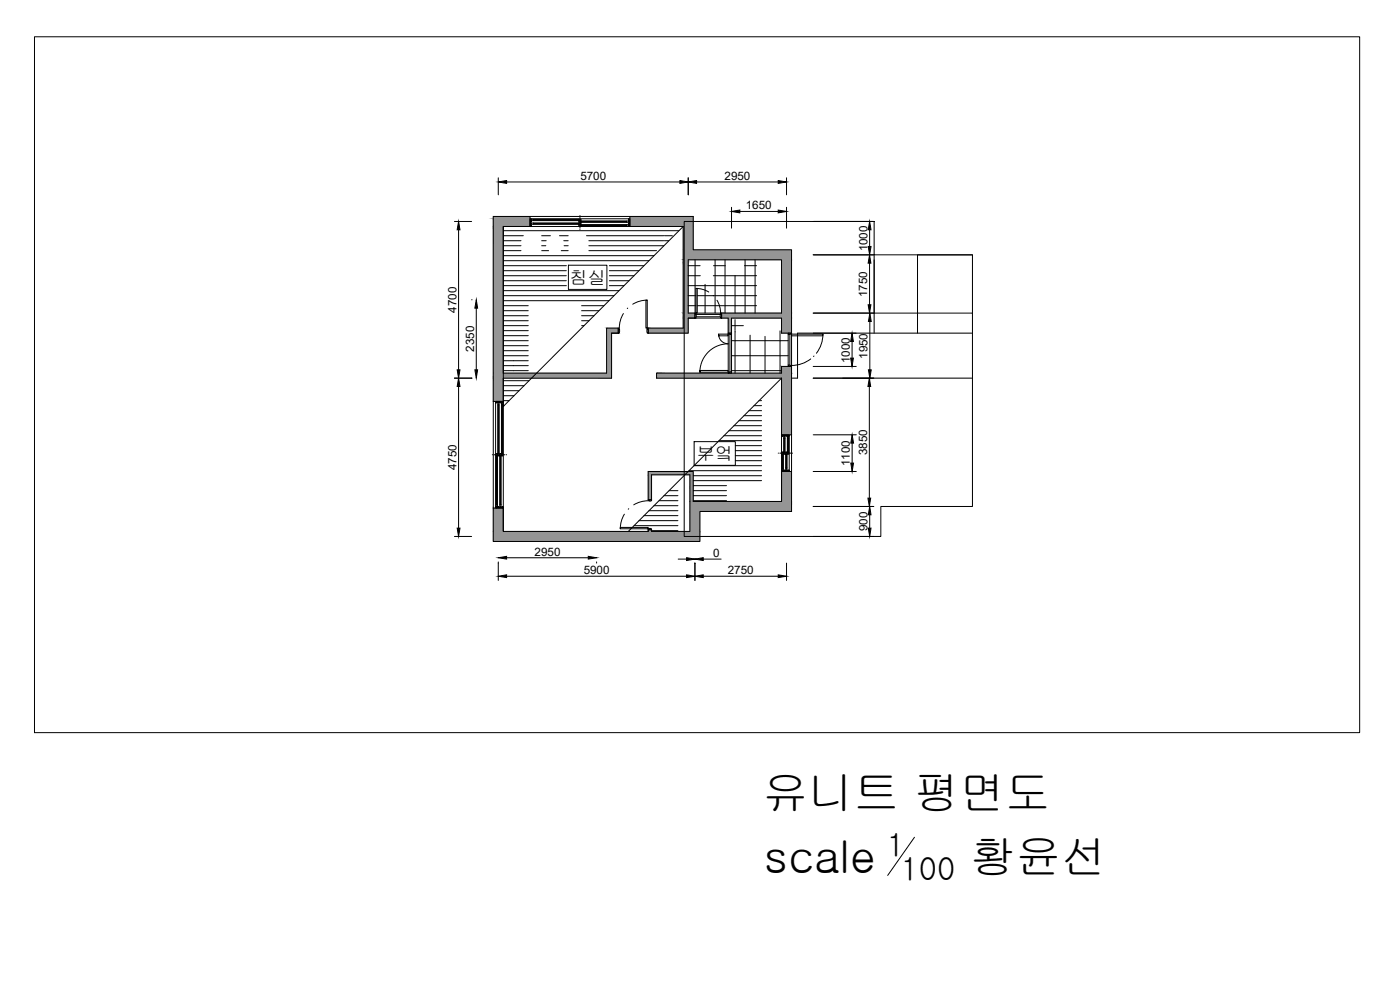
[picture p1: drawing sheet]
<svg xmlns="http://www.w3.org/2000/svg" width="420mm" height="297mm" viewBox="0 0 420 297" stroke-linecap="round" stroke-linejoin="round" font-family="sans-serif">
<defs><g id="words">
<g font-size="13.6">
<text x="228.9" y="242.9">유니트 평면도</text>
<text x="229.3" y="261.9">scale</text>
<text x="291.2" y="261.9">황윤선</text>
</g>
<g font-size="9.5">
<text x="266.1" y="256.9">1</text>
<text x="270.3" y="264.1">100</text>
</g>
<g font-size="5.5">
<text x="171" y="85.1">침실</text>
<text x="209.1" y="138">부엌</text>
</g>
<g font-size="3.5">
<text x="174.2" y="53.9">5700</text>
<text x="217.4" y="53.9">2950</text>
<text x="223.8" y="62.8">1650</text>
<text x="260.3" y="75.4" transform="rotate(-90 260.3 75.4)">1000</text>
<text x="260.3" y="89.2" transform="rotate(-90 260.3 89.2)">1750</text>
<text x="137" y="93.8" transform="rotate(-90 137 93.8)">4700</text>
<text x="142.3" y="105.6" transform="rotate(-90 142.3 105.6)">2350</text>
<text x="260.4" y="107.7" transform="rotate(-90 260.4 107.7)">1950</text>
<text x="255" y="109" transform="rotate(-90 255 109)">1000</text>
<text x="260.2" y="136.6" transform="rotate(-90 260.2 136.6)">3850</text>
<text x="137" y="141" transform="rotate(-90 137 141)">4750</text>
<text x="255.1" y="139.9" transform="rotate(-90 255.1 139.9)">1100</text>
<text x="260.3" y="159.3" transform="rotate(-90 260.3 159.3)">900</text>
<text x="160.4" y="166.7">2950</text>
<text x="214" y="167.1">0</text>
<text x="175.2" y="172.2">5900</text>
<text x="218.4" y="172.2">2750</text>
</g>
</g></defs>
<!-- layer: CEN -->
<path d="M205.3 66.4h57v10.1h29.5v75.5h-27.4v9h-59.1zM262.3 76.5v23.5M291.8 76.5h-16.4v23.5M262.3 93.9h29.5M291.8 100h-52.4v13.5h-34.1M252.9 113.5h38.9" fill="none" stroke="#000" stroke-width=".3"/>
<!-- layer: HAT -->
<g fill="#939598" stroke="#939598" stroke-width=".3">
<path d="M148 64.9l11 .7v-.7zM148 64.9l11 .7h-11z"/>
<path d="M189 64.9l19 3.1v-3.1zM189 64.9l19 3.1h-19z"/>
<path d="M148 65.6l11 2.4v-2.4zM148 65.6l11 2.4h-11z"/>
<path d="M205 68l3 7v-7zM205 68l3 7h-3z"/>
<path d="M205 75l32.6 2.9v-2.9zM205 75l32.6 2.9h-32.6z"/>
<path d="M205 77.9l1.5 .6v-.6zM205 77.9l1.5 .6h-1.5z"/>
<path d="M205 78.5l1.5 .2v-.2zM205 78.5l1.5 .2h-1.5z"/>
<path d="M234.5 77.9l3.1 16v-16zM234.5 77.9l3.1 16h-3.1z"/>
<path d="M205 78.7l1.5 15.2v-15.2zM205 78.7l1.5 15.2h-1.5z"/>
<path d="M216.6 93.9l21 1.5v-1.5zM216.6 93.9l21 1.5h-21z"/>
<path d="M205 93.9l3.6 1.5v-1.5zM205 93.9l3.6 1.5h-3.6z"/>
<path d="M205 95.4l1.5 3.1v-3.1zM205 95.4l1.5 3.1h-1.5z"/>
<path d="M234.5 95.4l3.1 4.6v-4.6zM234.5 95.4l3.1 4.6h-3.1z"/>
<path d="M218.5 95.4l1 4.6v-4.6zM218.5 95.4l1 4.6h-1z"/>
<path d="M194.5 98.5l12 1.5v-1.5zM194.5 98.5l12 1.5h-12z"/>
<path d="M182.1 98.5l3.4 1.5v-1.5zM182.1 98.5l3.4 1.5h-3.4z"/>
<path d="M234.5 109.9l3.1 2.1v-2.1zM234.5 109.9l3.1 2.1h-3.1z"/>
<path d="M182.1 100l1.4 12v-12zM182.1 100l1.4 12h-1.4z"/>
<path d="M148 68l3 44v-44zM148 68l3 44h-3z"/>
<path d="M197 112l40.6 1.5v-1.5zM197 112l40.6 1.5h-40.6z"/>
<path d="M148 112l35.5 1.5v-1.5zM148 112l35.5 1.5h-35.5z"/>
<path d="M148 113.5l3 6.9v-6.9zM148 113.5l3 6.9h-3z"/>
<path d="M234.5 113.5l3.1 17v-17zM234.5 113.5l3.1 17h-3.1z"/>
<path d="M194.5 141.5l13.5 1v-1zM194.5 141.5l13.5 1h-13.5z"/>
<path d="M207.1 142.5l.9 3.6v-3.6zM207.1 142.5l.9 3.6h-.9z"/>
<path d="M194.5 142.5l1 7.5v-7.5zM194.5 142.5l1 7.5h-1z"/>
<path d="M234.5 141.5l3.1 9v-9zM234.5 141.5l3.1 9h-3.1z"/>
<path d="M207.1 146.1l.9 4.4v-4.4zM207.1 146.1l.9 4.4h-.9z"/>
<path d="M207.1 150.5l30.5 3v-3zM207.1 150.5l30.5 3h-30.5z"/>
<path d="M207.1 153.5l2.9 6v-6zM207.1 153.5l2.9 6h-2.9z"/>
<path d="M194.5 158.9l1 .6v-.6zM194.5 158.9l1 .6h-1z"/>
<path d="M148 152.4l3 7.1v-7.1zM148 152.4l3 7.1h-3z"/>
<path d="M148 159.5l62 3v-3zM148 159.5l62 3h-62z"/>
</g>
<!-- layer: WAL -->
<path d="M151 68h8v-3.1h-11v55.5h3v-6.9h32.5v-13.5M159 68h-8v44h31.1v-13.5h3.4v1.5h-2M189 64.9h19v10.1h29.6v25h-3.1v-4.6h-15v4.6h-1v-4.6h-1.9v-1.5h17.9v-16h-28v16h2.1v1.5h-2.1v4.6h-12v-1.5h10.5v-30.5h-16zM183.5 100h2M206.5 95.4h2.1M197 112h37.5v-2.1h3.1v20.6h-3.1v-17h-37.5zM151 152.4v7.1h43.5M194.5 158.9v.6M234.5 141.5v9h-26.5v-9h-13.5v8.5h1v-7.5h11.6v17h-11.6v-.6h-1v.6M234.5 150.5v-9h3.1v12h-27.6v9h-62v-10.1h3v7.1" fill="none" stroke="#000" stroke-width=".3"/>
<!-- layer: HAT -->
<g fill="none" stroke="#000" stroke-width=".3">
<path d="M10.4 11h397.7v208.8h-397.7zM151 68v53.9l54-53.9M151 79.7h19M151 69.2h52.8M151 70.7h6.1M151 72.2h5.4M151 73.7h5.4M151 75.2h5.4M151 76.7h45.3M151 78.2h43.8M162.6 70.7h2.6M162.6 72.2h1.3"/>
<path d="M162.6 73.7h1.2M162.6 75.2h2M167.9 70.7h2.6M168.4 75.2h2.1M169.2 72.2h1.3M169.3 73.7h1.2M176 70.7h23.2M176.7 72.2h22.5M176.7 73.7h22.5M176.7 75.2h20.3M182.9 79.7h10.4M199.4 70.7h2.4"/>
<path d="M199.4 72.2h1.3M206.5 79.7h3.6M208.6 77.9v16M214.1 79.7h3.6M214.6 77.9v16M217.6 77.9v16M223.4 79.7h3.7M223.6 77.9v16M226.6 77.9v16M151 82.7h19M151 85.7h19M151 88.7h33.3"/>
<path d="M151 91.7h7.5M151 97.7h7.5M151 81.2h19M151 84.2h19M151 87.2h34.8M151 90.2h31.8M151 93.2h7.5M151 94.7h7.5M151 96.2h7.5M151 99.2h7.5M174.5 91.7h6.8M174.5 97.7h.8"/>
<path d="M174.5 93.2h5.3M174.5 94.7h3.8M174.5 96.2h2.3M182.9 82.7h7.4M182.9 85.7h4.4M182.9 81.2h8.9M182.9 84.2h5.9M206.5 82.7h3.7M206.5 85.7h20.6M206.5 88.7h2.4M206.5 91.7h2.4M209.3 88.7h17.8"/>
<path d="M209.3 91.7h17.8M211.6 85.3v8.6M214.1 82.7h13M219.5 97.7h3.6M220.6 82.7v11.2M220.6 95.9v3.2M220.6 99.3v12.7M234.1 99.3v12.7M151 108.2h7.5M151 109.7h7.5M151 111.2h7.5M151 114.2h7.8"/>
<path d="M151 115.7h6.3M151 117.2h4.8M151 102.2h7.5M151 106.7h7.5M151 100.7h7.5M151 103.7h7.5M151 105.2h7.5M151 118.7h3.3M219.5 102.2h17M219.5 106.7h17M219.5 111.2h15M225.1 100.6v11.4"/>
<path d="M229.6 100.9v11.1M234.5 113.5l-45.9 46M151 120.2h1.8M151 121.7h.3M208.3 139.7h20.3M215.8 132.2h12.8M217.3 130.7h11.3M218.8 129.2h9.8M220.3 127.7h8.3M220.7 133.7h7.9M220.7 135.2h7.9M220.7 136.7h7.9"/>
<path d="M220.7 138.2h7.9M221.8 126.2h6.8M223.3 124.7h5.3M224.8 123.2h3.8M226.3 121.7h2.3M227.8 120.2h.8M190.3 157.7h13.2M191.8 156.2h11.7M193.3 154.7h10.2M194.8 153.2h8.7M195.5 159.2h8M196.3 151.7h7.2"/>
<path d="M197.8 150.2h5.7M199.3 148.7h4.2M200.8 147.2h2.7M206.8 141.2h21.8M208 142.7h20.6M208 144.2h20.6M208 145.7h10M208 147.2h10M208 148.7h10M208 150.2h10M274.4 251.2l-8 11.5"/>
</g>
<!-- layer: WIN -->
<g fill="none" stroke="#000" stroke-width=".3">
<path d="M159 65.6h.5l-.2 .2 .2 .2h-.2v.4h.2l-.2 .2v.4h.2l-.2 .1v.4h.2l-.2 .3 .2 .2h-.5zM159.4 66v-.2h.7v.4l-.7-.2M159.4 67l.7-.1v.4l-.7-.2M159.5 68h29.1M159.5 65.6h29.1M160.1 66.2h13.6M160.1 65.8h13.6M160.1 66.1h13.6M160.1 65.9h13.6M160.1 67.3h13.6M160.1 66.9h13.6M160.1 67.2h13.6"/>
<path d="M160.1 67h13.6M173.7 65.8h.7v.4h-.7zM173.7 66.3h.7v.4h-.7zM173.7 66.9h.7v.4h-.7zM173.7 67.4h.7v.4h-.7zM174.1 64.7v.1M174.1 65.2v3.3M174.1 68.9h.1M174.4 66.7h13.6M174.4 66.3h13.6M174.4 66.6h13.6M174.4 66.4h13.6"/>
<path d="M174.4 67.8h13.6M174.4 67.4h13.6M174.4 67.7h13.6M174.4 67.5h13.6M188.6 65.6h.4v2.4h-.4l.2-.2-.2-.1 .2-.2v-.4h-.2l.2-.1v-.4h-.2l.2-.2v-.4h-.2l.2-.2zM188.7 66.4l-.7-.1v.4l.7-.1M188.7 67.5l-.7-.1v.4l.7-.1M185.5 98.5h.3l.1 .4-.1 1.1h-.3zM187.1 94.1l-1 2.4-.2 1.9M188.4 92.4l-.1 .2M193.8 90.1h.4v8.4h-.4zM194.2 98.5h.3v1.5h-.3l-.1-.4z"/>
<path d="M194.3 90.1l-2 .2-2.4 1M208.6 93.9h.3l.1 .4-.1 1.1h-.3zM208.9 86.6h.4v7.3h-.4zM208.9 95.4h7.3M208.9 86.5l2.2 .4 1.6 .7M209 94.3h7.2M209 95h7.2M214 88.6l.2 .2M215.2 90.1l.7 1.6 .4 2.2h-7.4M216.2 93.9h.4v1.5h-.4zM218.5 100h1v.4l-1-.1zM236.5 100h1.1v.3l-1.1 .1z"/>
<path d="M215.6 100.3v.5h2.9v-.5h-2.9a2.89 2.89 0 0 0 2.9 2.9 8.5 8.5 0 0 0-8.5 8.5v-.5h8.5v.5h-8.5M218.5 111.7l1-.1v.4h-1zM218.5 100.3v11.4M219.1 100.4v11.2M219.5 100.4v11.2M236.5 109.5l1.1 .2v.2h-1.1zM236.5 100.4v9.1M237 100.4v9.1M237.6 100.3h9.4v.5h-9.4zM237.6 100.3v9.4a9.4 9.4 0 0 0 5.7-2M244.3 106.8l-.2 .2M247 100.2a9.4 9.4 0 0 1-2 5.8"/>
<path d="M147.7 136.4h.1M148.3 136.4h3.3M148.7 120.4h2.3v.5l-.1-.2-.2 .2-.1-.2h-.4v.2l-.1-.2h-.5v.2l-.1-.2h-.4v.2l-.3-.2-.1 .2zM148.7 120.9v31.1M148.9 136.1h.4v.7h-.4zM148.9 136.8v14.6M149 136.8v14.6M149.2 136.8v14.6M149.3 136.8v14.6M149.4 136.1h.4v.7h-.4zM149.4 121.5v14.6M149.5 121.5v14.6"/>
<path d="M149.5 120.8l-.1 .7h.4l-.2-.7M149.7 121.5v14.6M149.8 121.5v14.6M150 136.1h.4v.7h-.4zM150 136.8v14.6M150.1 136.8v14.6M150.3 136.8v14.6M150.4 136.8v14.6M150.5 136.1h.4v.7h-.4zM150.5 121.5v14.6M150.6 121.5v14.6M150.6 120.8l-.1 .7h.4l-.2-.7"/>
<path d="M150.8 121.5v14.6M150.9 121.5v14.6M151 120.9v31.1M152 136.4h.1M233.6 136h.1M234 136h3.3M234.5 130.5h2.4v.4l-.2-.2-.2 .2v-.2h-.4v.2l-.2-.2h-.4v.2l-.1-.2h-.5v.2l-.2-.2-.2 .2zM234.5 130.9v10.1M234.7 135.6h.4v.7h-.4zM234.7 136.3v4.1M234.8 136.3v4.1M235 136.3v4.1"/>
<path d="M235.1 136.3v4.1M235.2 135.6h.4v.7h-.4zM235.2 131.5v4.1M235.3 131.5v4.1M235.4 130.8l-.2 .7h.4l-.1-.7M235.5 131.5v4.1M235.6 131.5v4.1M235.8 135.6h.4v.7h-.4zM235.8 136.3v4.1M235.9 136.3v4.1M236.1 136.3v4.1M236.2 136.3v4.1"/>
<path d="M236.3 135.6h.4v.7h-.4zM236.3 131.5v4.1M236.4 131.5v4.1M236.5 130.8l-.2 .7h.4v-.7h-.2M236.6 131.5v4.1M236.7 131.5v4.1M236.9 130.9v10.1M237.7 136h.1M148.7 152l.1 .2 .3-.2v.2h.4v-.2l.1 .2h.5v-.2l.1 .2h.4v-.2l.3 .2 .1-.2v.4h-2.3zM149.1 152.1h-.2v-.7h.4l-.2 .7M150.1 152.1l-.1-.7h.4l-.2 .7M186.1 158.2h8.4v.5h-8.4z"/>
<path d="M187.4 154.3l-1 2.4-.2 1.9M188.7 152.6l-.2 .2M194.5 158.7h1v.2h-1zM194.5 150h1v.2h-1zM194.6 150.2l-2 .3-2.4 1M234.5 141l.2 .2 .1-.2 .1 .2h.5v-.2l.1 .2h.4v-.2l.2 .2h.4v-.2l.2 .2 .2-.2v.5h-2.4zM234.8 141.1l-.1-.7h.4l-.2 .7M235.9 141.1l-.1-.7h.4l-.1 .7"/>
</g>
<!-- layer: FIN -->
<path d="M159 64.9h30M148 120.4v32M237.6 130.5v11" fill="none" stroke="#000" stroke-width=".3"/>
<!-- layer: DIM -->
<g fill="none" stroke="#000" stroke-width=".3">
<path d="M149.5 53.3v5.1M152 54.6h52M206.5 53.3v5.1M209 54.6h24.6M236.1 53.3v5.1M136.4 66.4h5.1M137.6 68.9v42.1M219.5 62.2v6.3M222 63.4h11.6M236.1 62.2v6.3M244.1 66.4h18.1M244.1 76.5h18.1"/>
<path d="M261 79v12.4M261 68.9v5M141.5 89.9h.2M142.9 92.5v18.5M244.1 100h12.9M244.1 93.9h18.2M261 96.5v14.5M136.4 113.5h5.3M137.6 116v42.5M244.1 113.5h18.2M244.1 109.9h12.9M255.7 102.5v4.9"/>
<path d="M260.9 116v33.5M244.1 130.5h12.9M255.7 133v5.9M244.1 152h18.2M244.1 141.5h12.9M261 154.5v4M136.4 161h5.1M149.5 168.6v5.5M152 172.9h54.1M152 167.4h24.6M179 168.6v.4M203.5 167.8h2.6"/>
<path d="M208.6 169h.1M208.6 169v5.1M211.1 172.9h22.5M211.1 167.8h5.3M236.1 169v5.1M244.1 161h18.2"/>
</g>
<g fill="#000" stroke="#000" stroke-width=".3">
<path d="M149.5 54.6l2.5-.4v.8zM204 54.2l2.5 .4-2.5 .4zM206.5 54.6l2.5-.4v.8zM233.6 54.2l2.5 .4-2.5 .4zM137.6 66.4l.4 2.5h-.8zM219.5 63.4l2.5-.4v.9zM233.6 63l2.5 .4-2.5 .5zM261 76.5l.4 2.5h-.9zM260.6 73.9h.8l-.4 2.6zM261 66.4l.4 2.5h-.8zM142.9 89.9l.4 2.6h-.8zM260.5 91.4h.9l-.4 2.5z"/>
<path d="M261 93.9l.5 2.6h-.9zM137.2 111h.8l-.4 2.5zM137.6 113.5l.4 2.5h-.8zM142.5 111h.8l-.4 2.5zM255.7 100l.4 2.5h-.8zM255.3 107.4h.8l-.4 2.5zM260.9 113.5l.4 2.5h-.8zM260.6 111h.9l-.5 2.5zM255.7 130.5l.5 2.5h-.9zM255.3 138.9h.9l-.5 2.6zM137.2 158.5h.8l-.4 2.5zM260.5 149.5h.8l-.4 2.5z"/>
<path d="M261 152l.4 2.5h-.8zM260.6 158.5h.8l-.4 2.5zM149.5 172.9l2.5-.4v.8zM149.5 167.4l2.5-.5v.9zM176.6 166.9l2.4 .5-2.4 .4zM206.1 172.5l2.5 .4-2.5 .4zM206.1 167.3l2.5 .5-2.5 .4zM208.6 172.9l2.5-.4v.8zM208.6 167.8l2.5-.5v.9zM233.6 172.5l2.5 .4-2.5 .4z"/>
</g>
<!-- layer: TXT -->
<path d="M170.6 79.6h11.5v7.2h-11.5zM208.3 132.5h12.4v7.1h-12.4z" fill="none" stroke="#000" stroke-width=".3"/>
<use href="#words"/>
</svg>
